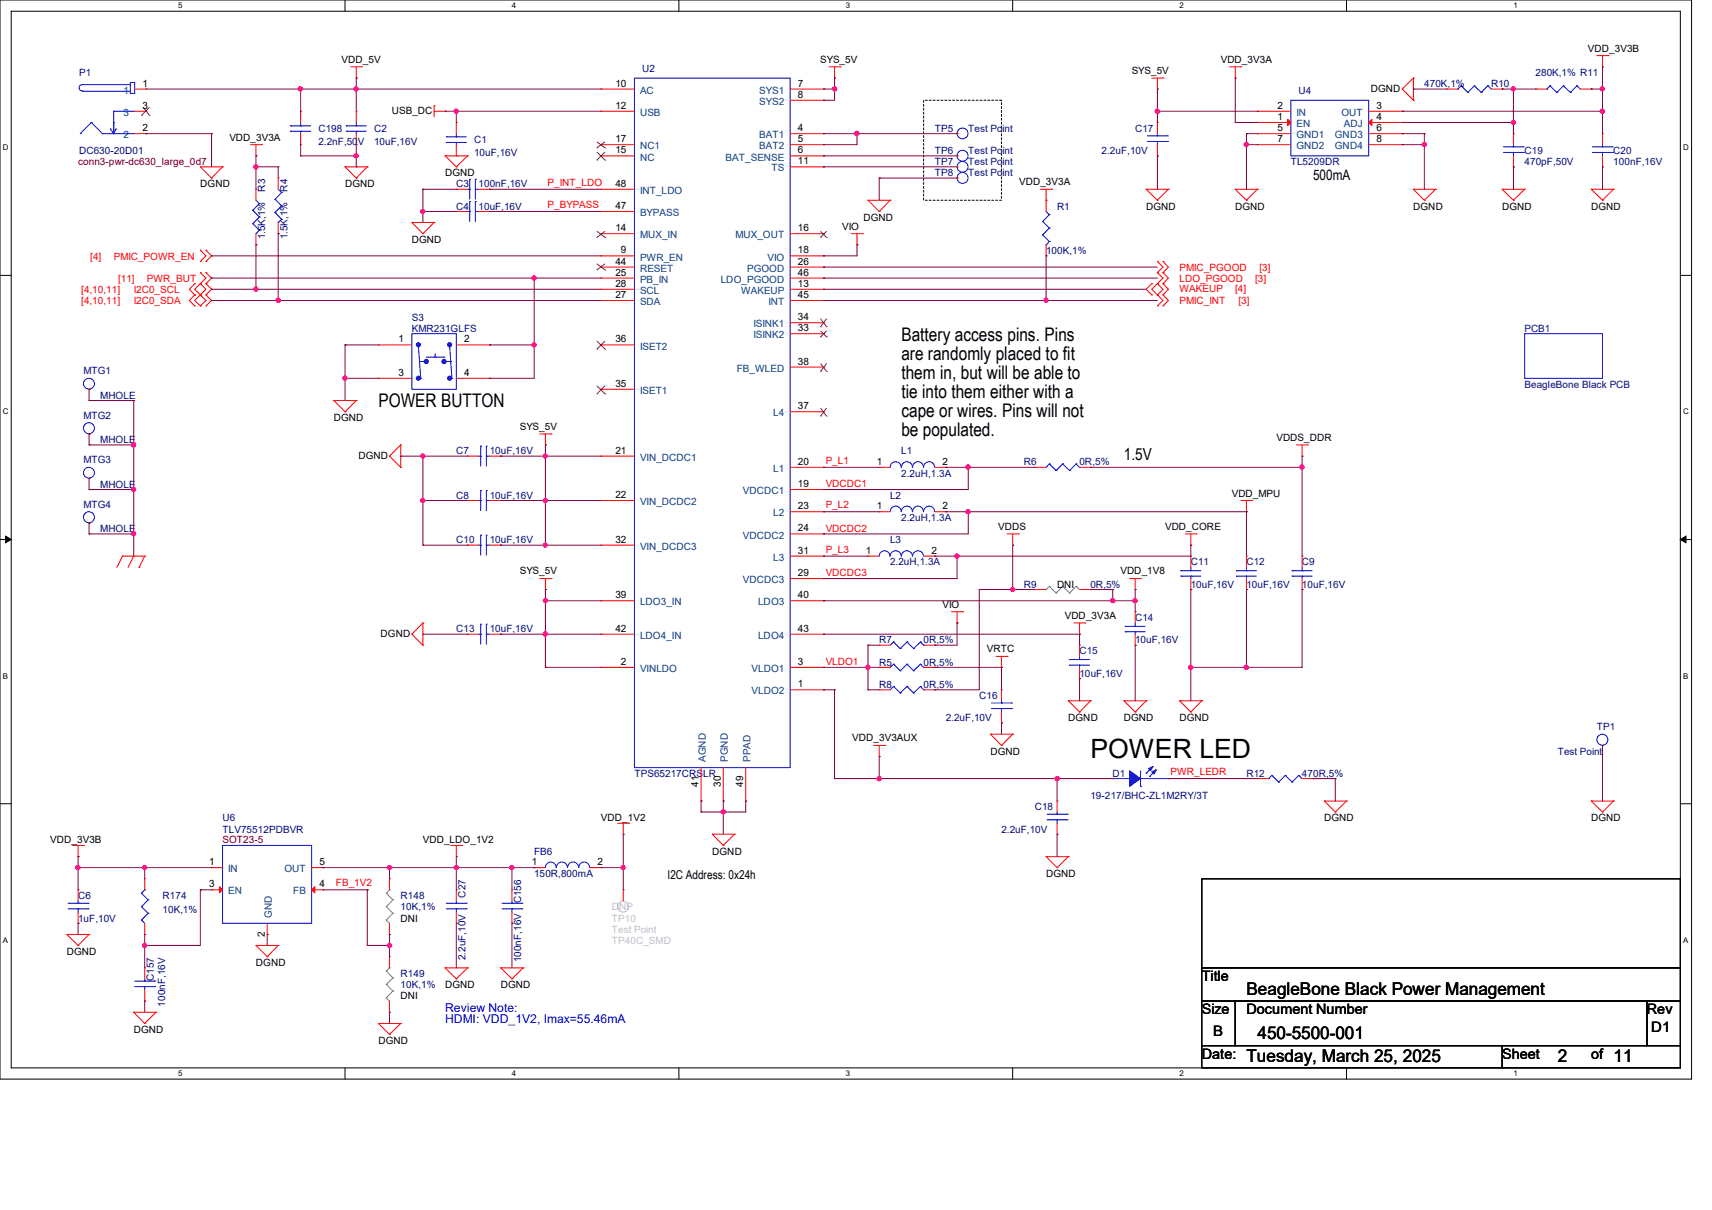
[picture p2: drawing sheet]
<svg xmlns="http://www.w3.org/2000/svg" width="297mm" height="210mm" viewBox="0 0 297 210" stroke-linecap="round" stroke-linejoin="round" font-family="sans-serif">
<defs><g id="words">
<text font-size="4.6" x="189.2" y="131.6">POWER LED</text>
<g font-size="3.3">
<text x="156.4" y="59.1">Battery access pins. Pins</text>
<text x="156.4" y="62.4">are randomly placed to fit</text>
<text x="156.4" y="65.7">them in, but will be able to</text>
<text x="65.7" y="70.7">POWER BUTTON</text>
<text x="156.4" y="69">tie into them either with a</text>
<text x="156.4" y="72.3">cape or wires. Pins will not</text>
<text x="156.4" y="75.6">be populated.</text>
</g>
<g font-size="3">
<text x="216.2" y="172.6">BeagleBone Black Power Management</text>
<text x="216.2" y="184.2">Tuesday, March 25, 2025</text>
<text x="218.2" y="180.4">450-5500-001</text>
<text x="270.3" y="184.2">2</text>
<text x="279.9" y="184.2">11</text>
</g>
<text font-size="2.9" x="195" y="79.9">1.5V</text>
<g font-size="2.5">
<text x="227.8" y="31.3">500mA</text>
<text x="208.5" y="170.2">Title</text>
<text x="208.5" y="176">Size</text>
<text x="210.4" y="179.9">B</text>
<text x="216.2" y="176">Document Number</text>
<text x="285.7" y="176">Rev</text>
<text x="286.5" y="179.1">D1</text>
<text x="208.5" y="183.7">Date:</text>
<text x="260.6" y="183.7">Sheet</text>
<text x="276" y="183.7">of</text>
</g>
<text font-size="2.1" x="115.8" y="152.6">I2C Address: 0x24h</text>
<g font-size="2.1" fill="#00f">
<text x="77.2" y="177.6">HDMI: VDD_1V2, Imax=55.46mA</text>
<text x="77.2" y="175.7">Review Note:</text>
</g>
<g font-size="1.7">
<text x="59.3" y="10.9">VDD_5V</text>
<text x="142.3" y="10.9">SYS_5V</text>
<text x="211.8" y="10.9">VDD_3V3A</text>
<text x="275.5" y="9">VDD_3V3B</text>
<text x="24.7" y="15">1</text>
<text x="106.8" y="15">10</text>
<text x="138.4" y="15">7</text>
<text x="138.4" y="17">8</text>
<text x="196.3" y="12.8">SYS_5V</text>
<text x="237.8" y="15.9">DGND</text>
<text x="24.7" y="18.9">3</text>
<text x="24.7" y="22.8">2</text>
<text x="68" y="19.8">USB_DC</text>
<text x="106.8" y="18.9">12</text>
<text x="138.4" y="22.8">4</text>
<text x="221.6" y="18.9">2</text>
<text x="221.6" y="22.8">5</text>
<text x="221.6" y="20.8">1</text>
<text x="238.8" y="18.9">3</text>
<text x="238.8" y="20.8">4</text>
<text x="238.8" y="22.8">6</text>
<text x="39.8" y="24.4">VDD_3V3A</text>
<text x="106.8" y="26.6">15</text>
<text x="106.8" y="24.7">17</text>
<text x="138.4" y="24.7">5</text>
<text x="138.4" y="26.6">6</text>
<text x="138.4" y="28.5">11</text>
<text x="221.6" y="24.7">7</text>
<text x="238.8" y="24.7">8</text>
<text x="34.8" y="32.5">DGND</text>
<text x="59.9" y="32.5">DGND</text>
<text x="77.2" y="30.6">DGND</text>
<text x="106.8" y="32.4">48</text>
<text x="176.8" y="32.1">VDD_3V3A</text>
<text x="106.8" y="40.1">14</text>
<text x="106.8" y="36.3">47</text>
<text x="138.4" y="40.1">16</text>
<text x="146.1" y="39.8">VIO</text>
<text x="149.8" y="38.3">DGND</text>
<text x="198.8" y="36.4">DGND</text>
<text x="214.3" y="36.4">DGND</text>
<text x="245.2" y="36.4">DGND</text>
<text x="260.6" y="36.4">DGND</text>
<text x="276" y="36.4">DGND</text>
<text x="71.5" y="42.2">DGND</text>
<text x="106.8" y="45.9">44</text>
<text x="106.8" y="47.8">25</text>
<text x="107.7" y="44">9</text>
<text x="138.4" y="44">18</text>
<text x="138.4" y="45.9">26</text>
<text x="138.4" y="47.8">46</text>
<text x="106.8" y="49.8">28</text>
<text x="106.8" y="51.7">27</text>
<text x="138.4" y="49.8">13</text>
<text x="138.4" y="51.7">45</text>
<text x="69.1" y="59.4">1</text>
<text x="80.5" y="59.4">2</text>
<text x="106.8" y="59.4">36</text>
<text x="138.4" y="55.6">34</text>
<text x="138.4" y="57.5">33</text>
<text x="69.1" y="65.2">3</text>
<text x="80.5" y="65.2">4</text>
<text x="138.4" y="63.3">38</text>
<text x="106.8" y="67.1">35</text>
<text x="138.4" y="71">37</text>
<text x="57.9" y="73.1">DGND</text>
<text x="90.2" y="74.6">SYS_5V</text>
<text x="221.4" y="76.5">VDDS_DDR</text>
<text x="62.2" y="79.6">DGND</text>
<text x="106.8" y="78.7">21</text>
<text x="138.4" y="80.7">20</text>
<text x="152.1" y="80.7">1</text>
<text x="163.5" y="80.7">2</text>
<text x="106.8" y="86.4">22</text>
<text x="138.4" y="84.5">19</text>
<text x="138.4" y="88.4">23</text>
<text x="152.1" y="88.4">1</text>
<text x="163.5" y="88.4">2</text>
<text x="213.7" y="86.2">VDD_MPU</text>
<text x="106.8" y="94.2">32</text>
<text x="138.4" y="92.2">24</text>
<text x="173.2" y="91.9">VDDS</text>
<text x="202.1" y="91.9">VDD_CORE</text>
<text x="90.2" y="99.7">SYS_5V</text>
<text x="138.4" y="96.1">31</text>
<text x="138.4" y="100">29</text>
<text x="150.2" y="96.1">1</text>
<text x="161.6" y="96.1">2</text>
<text x="194.4" y="99.7">VDD_1V8</text>
<text x="106.8" y="103.8">39</text>
<text x="138.4" y="103.8">40</text>
<text x="163.5" y="105.5">VIO</text>
<text x="183.4" y="102">DNI</text>
<text x="184.7" y="107.4">VDD_3V3A</text>
<text x="66" y="110.5">DGND</text>
<text x="106.8" y="109.6">42</text>
<text x="138.4" y="109.6">43</text>
<text x="171.2" y="113.2">VRTC</text>
<text x="107.7" y="115.4">2</text>
<text x="138.4" y="115.4">3</text>
<text x="138.4" y="119.3">1</text>
<text x="185.3" y="125.2">DGND</text>
<text x="195" y="125.2">DGND</text>
<text x="204.6" y="125.2">DGND</text>
<text x="147.9" y="128.7">VDD_3V3AUX</text>
<text x="171.8" y="131">DGND</text>
<text x="121.2" y="136.5" transform="rotate(-90 121.2 136.5)">41</text>
<text x="125.1" y="136.5" transform="rotate(-90 125.1 136.5)">30</text>
<text x="128.9" y="136.5" transform="rotate(-90 128.9 136.5)">49</text>
<text x="104.3" y="142.5">VDD_1V2</text>
<text x="229.7" y="142.5">DGND</text>
<text x="276" y="142.5">DGND</text>
<text x="8.7" y="146.4">VDD_3V3B</text>
<text x="73.4" y="146.4">VDD_LDO_1V2</text>
<text x="123.6" y="148.3">DGND</text>
<text x="36.3" y="150.2">1</text>
<text x="36.3" y="154">3</text>
<text x="55.4" y="154">4</text>
<text x="55.4" y="150.2">5</text>
<text x="92.3" y="150.2">1</text>
<text x="103.7" y="150.2">2</text>
<text x="181.5" y="152.2">DGND</text>
<text x="69.5" y="159.9">DNI</text>
<text x="11.6" y="165.7">DGND</text>
<text x="44.4" y="167.6">DGND</text>
<text x="45.9" y="162.6" transform="rotate(-90 45.9 162.6)">2</text>
<text x="69.5" y="173.4">DNI</text>
<text x="77.2" y="171.5">DGND</text>
<text x="86.9" y="171.5">DGND</text>
<text x="23.2" y="179.2">DGND</text>
<text x="65.7" y="181.1">DGND</text>
</g>
<g font-size="1.7" fill="#000080">
<text x="13.7" y="13.2">P1</text>
<text x="111.4" y="12.4">U2</text>
<text x="225.3" y="16.3">U4</text>
<text x="247.1" y="15.2">470K,1%</text>
<text x="258.7" y="15.2">R10</text>
<text x="266.4" y="13.2">280K,1% R11</text>
<text x="55.2" y="22.9">C198</text>
<text x="64.9" y="22.9">C2</text>
<text x="162.2" y="22.9">TP5</text>
<text x="168" y="22.9">Test Point</text>
<text x="196.9" y="22.9">C17</text>
<text x="13.7" y="26.7">DC630-20D01</text>
<text x="55.2" y="25.2">2.2nF,50V</text>
<text x="64.9" y="25.2">10uF,16V</text>
<text x="82.2" y="24.8">C1</text>
<text x="82.2" y="27.1">10uF,16V</text>
<text x="162.2" y="26.7">TP6</text>
<text x="162.2" y="28.7">TP7</text>
<text x="168" y="26.7">Test Point</text>
<text x="168" y="28.7">Test Point</text>
<text x="191.1" y="26.7">2.2uF,10V</text>
<text x="223.9" y="28.7">TL5209DR</text>
<text x="264.5" y="26.7">C19</text>
<text x="264.5" y="28.7">470pF,50V</text>
<text x="279.9" y="26.7">C20</text>
<text x="279.9" y="28.7">100nF,16V</text>
<text x="46" y="33.2" transform="rotate(-90 46 33.2)">R3</text>
<text x="49.9" y="33.2" transform="rotate(-90 49.9 33.2)">R4</text>
<text x="79.2" y="32.5">C3</text>
<text x="83" y="32.5">100nF,16V</text>
<text x="162.2" y="30.6">TP8</text>
<text x="168" y="30.6">Test Point</text>
<text x="46" y="41.5" transform="rotate(-90 46 41.5)">1.5K,1%</text>
<text x="49.9" y="41.5" transform="rotate(-90 49.9 41.5)">1.5K,1%</text>
<text x="79.2" y="36.4">C4</text>
<text x="83" y="36.4">10uF,16V</text>
<text x="183.4" y="36.4">R1</text>
<text x="181.5" y="44.1">100K,1%</text>
<text x="71.5" y="55.7">S3</text>
<text x="71.5" y="57.6">KMR231GLFS</text>
<text x="264.5" y="57.6">PCB1</text>
<text x="14.5" y="64.9">MTG1</text>
<text x="17.4" y="69.2">MHOLE</text>
<text x="264.5" y="67.3">BeagleBone Black PCB</text>
<text x="14.5" y="72.6">MTG2</text>
<text x="17.4" y="76.9">MHOLE</text>
<text x="14.5" y="80.4">MTG3</text>
<text x="79.2" y="78.8">C7</text>
<text x="85" y="78.8">10uF,16V</text>
<text x="156.4" y="78.8">L1</text>
<text x="156.4" y="82.7">2.2uH,1.3A</text>
<text x="177.6" y="80.8">R6</text>
<text x="187.3" y="80.8">0R,5%</text>
<text x="14.5" y="88.1">MTG4</text>
<text x="17.4" y="84.6">MHOLE</text>
<text x="79.2" y="86.6">C8</text>
<text x="85" y="86.6">10uF,16V</text>
<text x="154.4" y="86.6">L2</text>
<text x="17.4" y="92.4">MHOLE</text>
<text x="79.2" y="94.3">C10</text>
<text x="85" y="94.3">10uF,16V</text>
<text x="154.4" y="94.3">L3</text>
<text x="156.4" y="90.4">2.2uH,1.3A</text>
<text x="154.4" y="98.1">2.2uH,1.3A</text>
<text x="206.6" y="98.1">C11</text>
<text x="216.2" y="98.1">C12</text>
<text x="225.9" y="98.1">C9</text>
<text x="177.6" y="102">R9</text>
<text x="189.2" y="102">0R,5%</text>
<text x="196.9" y="107.8">C14</text>
<text x="206.6" y="102">10uF,16V</text>
<text x="216.2" y="102">10uF,16V</text>
<text x="225.9" y="102">10uF,16V</text>
<text x="79.2" y="109.7">C13</text>
<text x="85" y="109.7">10uF,16V</text>
<text x="152.5" y="111.7">R7</text>
<text x="160.2" y="111.7">0R,5%</text>
<text x="187.3" y="113.6">C15</text>
<text x="196.9" y="111.7">10uF,16V</text>
<text x="152.5" y="119.4">R8</text>
<text x="152.5" y="115.5">R5</text>
<text x="160.2" y="119.4">0R,5%</text>
<text x="160.2" y="115.5">0R,5%</text>
<text x="187.3" y="117.4">10uF,16V</text>
<text x="164.1" y="125.2">2.2uF,10V</text>
<text x="169.9" y="121.3">C16</text>
<text x="270.2" y="131">Test Point</text>
<text x="277" y="126.7">TP1</text>
<text x="110.1" y="134.8">TPS65217CRSLR</text>
<text x="193" y="134.8">D1</text>
<text x="216.2" y="134.8">R12</text>
<text x="225.9" y="134.8">470R,5%</text>
<text x="38.6" y="142.5">U6</text>
<text x="179.5" y="140.6">C18</text>
<text x="189.2" y="138.7">19-217/BHC-ZL1M2RY/3T</text>
<text x="38.6" y="144.5">TLV75512PDBVR</text>
<text x="92.7" y="148.3">FB6</text>
<text x="173.7" y="144.5">2.2uF,10V</text>
<text x="80.8" y="155.8" transform="rotate(-90 80.8 155.8)">C27</text>
<text x="92.7" y="152.2">150R,800mA</text>
<text x="13.5" y="156">C6</text>
<text x="13.5" y="159.9">1uF,10V</text>
<text x="28.2" y="156">R174</text>
<text x="28.2" y="158.4">10K,1%</text>
<text x="69.5" y="156">R148</text>
<text x="69.5" y="158">10K,1%</text>
<text x="90.4" y="156.8" transform="rotate(-90 90.4 156.8)">C156</text>
<text x="80.8" y="166.6" transform="rotate(-90 80.8 166.6)">2.2uF,10V</text>
<text x="90.4" y="167" transform="rotate(-90 90.4 167)">100nF,16V</text>
<text x="26.7" y="170.3" transform="rotate(-90 26.7 170.3)">C157</text>
<text x="69.5" y="169.6">R149</text>
<text x="69.5" y="171.5">10K,1%</text>
<text x="28.7" y="174.7" transform="rotate(-90 28.7 174.7)">100nF,16V</text>
</g>
<g font-size="1.7" fill="#004080">
<text x="21.4" y="16.3">1</text>
<text x="111" y="16.3">AC</text>
<text x="131.7" y="16.3">SYS1</text>
<text x="21.4" y="20.1">3</text>
<text x="111" y="20.1">USB</text>
<text x="131.7" y="18.2">SYS2</text>
<text x="224.9" y="20.1">IN</text>
<text x="224.9" y="22.1">EN</text>
<text x="232.7" y="20.1">OUT</text>
<text x="233.1" y="22.1">ADJ</text>
<text x="21.4" y="24">2</text>
<text x="111" y="27.9">NC</text>
<text x="111" y="25.9">NC1</text>
<text x="125.9" y="27.9">BAT_SENSE</text>
<text x="131.7" y="24">BAT1</text>
<text x="131.7" y="25.9">BAT2</text>
<text x="133.8" y="29.8">TS</text>
<text x="224.9" y="24">GND1</text>
<text x="224.9" y="25.9">GND2</text>
<text x="231.6" y="24">GND3</text>
<text x="231.6" y="25.9">GND4</text>
<text x="111" y="33.7">INT_LDO</text>
<text x="111" y="41.4">MUX_IN</text>
<text x="111" y="37.5">BYPASS</text>
<text x="127.6" y="41.4">MUX_OUT</text>
<text x="111" y="45.2">PWR_EN</text>
<text x="111" y="47.2">RESET</text>
<text x="129.6" y="47.2">PGOOD</text>
<text x="133.2" y="45.2">VIO</text>
<text x="111" y="49.1">PB_IN</text>
<text x="111" y="51">SCL</text>
<text x="111" y="53">SDA</text>
<text x="125" y="49.1">LDO_PGOOD</text>
<text x="128.6" y="51">WAKEUP</text>
<text x="133.3" y="53">INT</text>
<text x="130.7" y="56.8">ISINK1</text>
<text x="130.7" y="58.7">ISINK2</text>
<text x="111" y="60.7">ISET2</text>
<text x="127.8" y="64.5">FB_WLED</text>
<text x="111" y="68.4">ISET1</text>
<text x="134.1" y="72.3">L4</text>
<text x="111" y="80">VIN_DCDC1</text>
<text x="134.1" y="81.9">L1</text>
<text x="111" y="87.7">VIN_DCDC2</text>
<text x="128.9" y="85.8">VDCDC1</text>
<text x="134.1" y="89.6">L2</text>
<text x="111" y="95.4">VIN_DCDC3</text>
<text x="128.9" y="93.5">VDCDC2</text>
<text x="128.9" y="101.2">VDCDC3</text>
<text x="134.1" y="97.3">L3</text>
<text x="111" y="105.1">LDO3_IN</text>
<text x="131.5" y="105.1">LDO3</text>
<text x="111" y="110.9">LDO4_IN</text>
<text x="131.5" y="110.9">LDO4</text>
<text x="111" y="116.6">VINLDO</text>
<text x="130.4" y="116.6">VLDO1</text>
<text x="130.4" y="120.5">VLDO2</text>
<text x="122.4" y="132.3" transform="rotate(-90 122.4 132.3)">AGND</text>
<text x="126.3" y="132.3" transform="rotate(-90 126.3 132.3)">PGND</text>
<text x="130.2" y="132.3" transform="rotate(-90 130.2 132.3)">PPAD</text>
<text x="39.6" y="151.4">IN</text>
<text x="39.6" y="155.2">EN</text>
<text x="49.4" y="151.4">OUT</text>
<text x="50.9" y="155.2">FB</text>
<text x="47.2" y="159.3" transform="rotate(-90 47.2 159.3)">GND</text>
</g>
<g font-size="1.7" fill="#800000">
<text x="13.5" y="28.7">conn3-pwr-dc630_large_0d7</text>
<text x="38.6" y="146.4">SOT23-5</text>
</g>
<g font-size="1.7" fill="#f00">
<text x="95" y="32.3">P_INT_LDO</text>
<text x="95" y="36.1">P_BYPASS</text>
<text x="15.7" y="45">[4]</text>
<text x="19.7" y="45">PMIC_POWR_EN</text>
<text x="204.6" y="47">PMIC_PGOOD</text>
<text x="218.5" y="47">[3]</text>
<text x="14.1" y="50.8">[4,10,11]</text>
<text x="14.1" y="52.8">[4,10,11]</text>
<text x="20.5" y="48.9">[11]</text>
<text x="23.2" y="50.8">I2C0_SCL</text>
<text x="23.2" y="52.8">I2C0_SDA</text>
<text x="25.5" y="48.9">PWR_BUT</text>
<text x="204.6" y="52.8">PMIC_INT</text>
<text x="204.6" y="50.7">WAKEUP</text>
<text x="204.6" y="48.9">LDO_PGOOD</text>
<text x="214.3" y="50.7">[4]</text>
<text x="214.9" y="52.8">[3]</text>
<text x="217.7" y="48.9">[3]</text>
<text x="143.2" y="80.5">P_L1</text>
<text x="143.2" y="88.2">P_L2</text>
<text x="143.2" y="84.6">VDCDC1</text>
<text x="143.2" y="95.9">P_L3</text>
<text x="143.2" y="92.3">VDCDC2</text>
<text x="143.2" y="100">VDCDC3</text>
<text x="143.2" y="115.4">VLDO1</text>
<text x="203.1" y="134.5">PWR_LEDR</text>
<text x="58.3" y="153.8">FB_1V2</text>
</g>
<g font-size="1.7" fill="#c0c0c0">
<text x="106.2" y="159.9">TP10</text>
<text x="106.2" y="161.8">Test Point</text>
<text x="106.2" y="158">DNP</text>
<text x="106.2" y="163.8">TP40C_SMD</text>
</g>
<g font-size="1.4">
<text x="30.9" y="1.4">5</text>
<text x="88.8" y="1.4">4</text>
<text x="146.7" y="1.4">3</text>
<text x="204.6" y="1.4">2</text>
<text x="262.6" y="1.4">1</text>
<text x=".5" y="26.1">D</text>
<text x="292" y="26.1">D</text>
<text x=".5" y="71.9">C</text>
<text x="292" y="71.9">C</text>
<text x=".5" y="117.8">B</text>
<text x="292" y="117.8">B</text>
<text x=".5" y="163.6">A</text>
<text x="292" y="163.6">A</text>
<text x="30.9" y="186.8">5</text>
<text x="88.8" y="186.8">4</text>
<text x="146.7" y="186.8">3</text>
<text x="204.6" y="186.8">2</text>
<text x="262.6" y="186.8">1</text>
</g>
</g></defs>
<path d="M0 0h293.5v187.3h-293.5zM1.9 1.9h289.6v183.4h-289.6z" fill="none" stroke="#000" stroke-width=".17"/>
<g fill="#fff">
<path d="M30.9 .2h.8v1.5h-.8z"/>
<path d="M30.9 185.5h.8v1.6h-.8z"/>
</g>
<path d="M59.9 0v1.9M59.9 185.3v2" fill="none" stroke="#000" stroke-width=".17"/>
<g fill="#fff">
<path d="M88.8 .2h.8v1.5h-.8z"/>
<path d="M88.8 185.5h.8v1.6h-.8z"/>
</g>
<path d="M117.8 0v1.9M117.8 185.3v2" fill="none" stroke="#000" stroke-width=".17"/>
<g fill="#fff">
<path d="M146.7 .2h.8v1.5h-.8z"/>
<path d="M146.7 185.5h.8v1.6h-.8z"/>
</g>
<path d="M175.7 0v1.9M175.7 185.3v2" fill="none" stroke="#000" stroke-width=".17"/>
<g fill="#fff">
<path d="M204.6 .2h.8v1.5h-.8z"/>
<path d="M204.6 185.5h.8v1.6h-.8z"/>
</g>
<path d="M233.6 0v1.9M233.6 185.3v2" fill="none" stroke="#000" stroke-width=".17"/>
<g fill="#fff">
<path d="M262.6 .2h.7v1.5h-.7z"/>
<path d="M262.6 185.5h.7v1.6h-.7z"/>
<path d="M.5 24.8h1v1.6h-1z"/>
<path d="M292 24.8h1v1.6h-1z"/>
<path d="M.5 70.7h1v1.5h-1z"/>
<path d="M292 70.7h1v1.5h-1z"/>
</g>
<path d="M0 47.8h1.9M291.5 47.8h2" fill="none" stroke="#000" stroke-width=".17"/>
<g fill="#fff">
<path d="M.5 116.5h.9v1.6h-.9z"/>
<path d="M292 116.5h.9v1.6h-.9z"/>
</g>
<path d="M0 93.6h1.9M291.5 93.6h2" fill="none" stroke="#000" stroke-width=".17"/>
<path d="M1 93l.9 .6-.9 .6zM291.5 93.6l1-.6v1.2z" fill="#000" stroke="#000" stroke-width=".17"/>
<g fill="#fff">
<path d="M.5 162.4h.9v1.5h-.9z"/>
<path d="M292 162.4h.9v1.5h-.9z"/>
</g>
<path d="M0 139.5h1.9M291.5 139.5h2M208.5 152.5h83v15.5h-83zM208.5 168h83v5.7h-83zM208.5 173.7h5.8v7.8h-5.8zM214.3 173.7h71.4v7.8h-71.4zM285.7 173.7h5.8v7.8h-5.8zM208.5 181.5h52.1v3.8h-52.1zM260.6 181.5h30.9v3.8h-30.9z" fill="none" stroke="#000" stroke-width=".17"/>
<path d="M160.2 17.4h13.5v17.4h-13.5z" fill="none" stroke="#000" stroke-width=".17" stroke-dasharray=".3 .3"/>
<g fill="none" stroke="#f00" stroke-width=".17">
<path d="M23.4 19.3h1.9M23.4 15.5h1.9M25.3 15.5h.1M25.3 19.3h.1M52.2 19.3h.1M52.2 19.3v2M60.8 11.6h1.9M61.8 13.5h.1M61.8 19.3h.1M61.8 11.6v1.9M61.8 19.3v2M62.7 11.6h.1"/>
<path d="M75.3 18.4h.1M75.3 19.3h1.9M75.3 18.4v1.9M77.2 19.3h.1M104.3 15.5h.1M104.3 19.3h.1M104.3 19.3h5.8M104.3 15.5h5.8M137.1 15.5h5.8M137.1 17.4h5.8M142.9 15.5h.1M142.9 17.4h.1"/>
<path d="M143.8 11.6h2M144.8 13.5h.1M144.8 11.6v1.9M145.8 11.6h.1M199.8 13.5h2M200.8 15.5h.1M200.8 13.5v2M201.8 13.5h.1M213.3 11.6h2M214.3 13.5h.1M214.3 11.6v1.9M215.3 11.6h.1"/>
<path d="M218.1 19.3h.1M218.1 19.3h5.8M237.4 19.3h5.8M243.2 15.5h.1M243.2 19.3h.1M243.2 15.5l2 1.9M245.2 17.4h.1M245.2 13.5h.1M245.2 13.5v3.9M245.2 13.5l-2 2M251 15.5h.1M251 15.5h1.9"/>
<path d="M258.7 15.5h1.9M260.6 15.5h.1M266.4 15.5h.1M266.4 15.5h2M274.2 15.5h1.9M276.1 15.5h.1M277 9.7h2M278 11.6h.1M278 9.7v1.9M279 9.7h.1M23.4 23.2h1.9M25.3 23.2h.1"/>
<path d="M34.8 29h.1M34.8 29h3.8M34.8 29l1.9 1.9M36.7 30.9h.1M38.6 29h.1M38.6 29l-1.9 1.9M43.4 25.1h2M44.4 27.1h.1M44.4 32.9h.1M44.4 25.1v2M44.4 32.9v1.9M45.4 25.1h.1"/>
<path d="M48.3 30.9h.1M48.3 30.9v2M48.3 38.6v2M52.2 25.1h.1M52.2 23.2v1.9M59.9 29h.1M59.9 29h3.8M59.9 29l1.9 1.9M61.8 30.9h.1M61.8 25.1h.1M61.8 23.2v1.9M63.7 29h.1"/>
<path d="M63.7 29l-1.9 1.9M71.5 38.6h.1M71.5 38.6h3.8M71.5 38.6l1.9 2M75.3 38.6h.1M75.3 38.6l-1.9 2M77.2 27.1h.1M77.2 27.1h3.9M77.2 27.1l2 1.9M79.2 29h.1M79.2 32.9h.1M79.2 27.1h.1"/>
<path d="M79.2 21.3h.1M79.2 36.7h.1M79.2 32.9h1.9M79.2 21.3v1.9M79.2 25.1v2M79.2 36.7h1.9M81.1 27.1h.1M81.1 27.1l-1.9 1.9M83 32.9h2M83 36.7h2M85 32.9h.1M85 36.7h.1"/>
<path d="M104.3 32.9h.1M104.3 36.7h.1M104.3 27.1h.1M104.3 25.1h.1M104.3 27.1h5.8M104.3 25.1h5.8M104.3 32.9h5.8M104.3 36.7h5.8M137.1 27.1h5.8M137.1 25.1h5.8M137.1 29h5.8M137.1 23.2h5.8"/>
<path d="M142.9 23.2h.1M142.9 25.1h.1M142.9 27.1h.1M142.9 29h.1M150.6 34.8h.1M150.6 34.8h3.8M150.6 34.8l1.9 1.9M152.5 36.7h.1M154.4 34.8h.1M154.4 34.8l-1.9 1.9M166 23.2h.1M166 27.1h.1"/>
<path d="M166 29h.1M166 30.9h.1M180.5 32.9h2M181.5 34.8h.1M181.5 32.9v3.8M182.5 32.9h.1M198.8 32.9h.1M198.8 32.9h3.9M198.8 32.9l2 1.9M200.8 34.8h.1M200.8 21.3h.1M200.8 27.1h.1"/>
<path d="M200.8 21.3v1.9M200.8 25.1v2M202.7 32.9h.1M202.7 32.9l-1.9 1.9M214.3 32.9h.1M214.3 32.9h3.8M214.3 32.9l1.9 1.9M216.2 34.8h.1M218.1 32.9h.1M218.1 23.2h.1M218.1 21.3h.1M218.1 25.1h.1"/>
<path d="M218.1 25.1h5.8M218.1 32.9l-1.9 1.9M218.1 23.2h5.8M218.1 21.3h5.8M237.4 25.1h5.8M237.4 23.2h5.8M237.4 21.3h5.8M243.2 21.3h.1M243.2 23.2h.1M243.2 25.1h.1M245.2 32.9h.1M245.2 32.9h3.8"/>
<path d="M245.2 32.9l1.9 1.9M247.1 34.8h.1M249 32.9h.1M249 32.9l-1.9 1.9M260.6 32.9h.1M260.6 32.9h3.9M260.6 32.9l2 1.9M262.6 34.8h.1M262.6 23.2h.1M262.6 29h.1M262.6 23.2v1.9M262.6 27.1v1.9"/>
<path d="M264.5 32.9h.1M264.5 32.9l-1.9 1.9M276.1 32.9h.1M276.1 32.9h3.8M276.1 32.9l1.9 1.9M278 34.8h.1M278 23.2h.1M278 29h.1M278 23.2v1.9M278 27.1v1.9M279.9 32.9h.1M279.9 32.9l-1.9 1.9"/>
<path d="M33.8 49.2h.1M33.8 51.2h.1M33.8 53.1h.1M33.8 49.2l-.9 1 .9 1M33.8 51.2l-.9 1 .9 .9M34.8 49.2h.1M34.8 47.3h.1M34.8 45.4h.1M34.8 43.4h.1M34.8 51.2h.1M34.8 53.1h.1M34.8 47.3l.9 1-1.9 1.9 1.9 2-.9 .9"/>
<path d="M34.8 43.4l.9 1-.9 1M34.8 49.2l.9 1-1.9 2 1 .9M35.7 47.3h.1M35.7 49.2h.1M35.7 43.4h.1M35.7 45.4h.1M35.7 51.2h.1M35.7 53.1h.1M35.7 47.3l1 1-1 .9M35.7 43.4l1 1-1 1M35.7 49.2l1 1-1 1M35.7 51.2l1 1-1 .9"/>
<path d="M44.4 42.5h.1M44.4 40.6v1.9M48.3 40.6h.1M65.7 59.9h.1M65.7 59.9h5.8M73.4 40.6h.1M79.2 59.9h5.8M85 59.9h.1M104.3 40.6h.1M104.3 44.4h.1M104.3 46.4h.1M104.3 48.3h.1"/>
<path d="M104.3 50.2h.1M104.3 52.2h.1M104.3 59.9h.1M104.3 40.6h5.8M104.3 59.9h5.8M104.3 44.4h5.8M104.3 46.4h5.8M104.3 48.3h5.8M104.3 50.2h5.8M104.3 52.2h5.8M137.1 40.6h5.8M137.1 44.4h5.8"/>
<path d="M137.1 46.4h5.8M137.1 48.3h5.8M137.1 50.2h5.8M137.1 52.2h5.8M137.1 56h5.8M137.1 57.9h5.8M142.9 40.6h.1M142.9 56h.1M142.9 57.9h.1M142.9 44.4h.1M142.9 46.4h.1M142.9 48.3h.1"/>
<path d="M142.9 50.2h.1M142.9 52.2h.1M147.7 40.6h1.9M148.7 42.5h.1M148.7 40.6v1.9M149.6 40.6h.1M181.5 44.4h.1M181.5 42.5v1.9M199.8 51.2h.1M199.8 49.2h.1M199.8 49.2l-1 1 1 1M200.8 51.2h.1"/>
<path d="M200.8 53.1h.1M200.8 49.2h.1M200.8 45.4h.1M200.8 47.3h.1M200.8 47.3l1 1-2 1.9 2 2-1 .9M200.8 49.2l1 1-1 1M200.8 45.4l1 1-1 .9M201.8 51.2h.1M201.8 53.1h.1M201.8 49.2h.1M201.8 45.4h.1M201.8 47.3h.1"/>
<path d="M201.8 51.2l.9 1-.9 .9M201.8 49.2l.9 1-.9 1M201.8 45.4l.9 1-.9 .9M201.8 47.3l.9 1-.9 .9M15.5 75.3h.1M15.5 67.6h.1M57.9 69.5h.1M57.9 69.5h3.9M57.9 69.5l2 2M59.9 71.5h.1M61.8 69.5h.1M61.8 69.5l-1.9 2"/>
<path d="M65.7 65.7h.1M65.7 65.7h5.8M67.6 79.2h.1M67.6 79.2l1.9 1.9M69.5 77.2h.1M69.5 77.2v3.9M69.5 77.2l-1.9 2M79.2 65.7h5.8M81.1 79.2h.1M81.1 79.2h1.9M85 65.7h.1M85 79.2h1.9"/>
<path d="M86.9 79.2h.1M93.6 75.3h2M94.6 77.2h.1M94.6 75.3v1.9M95.6 75.3h.1M104.3 67.6h.1M104.3 79.2h.1M104.3 79.2h5.8M104.3 67.6h5.8M137.1 71.5h5.8M137.1 63.7h5.8M142.9 71.5h.1"/>
<path d="M142.9 63.7h.1M224.9 77.2h1.9M225.9 79.2h.1M225.9 77.2v2M226.8 77.2h.1M15.5 83h.1M15.5 90.8h.1M21.3 96.5h.1M21.3 96.5l-1 2M21.3 96.5h3.8M23.2 96.5h.1M23.2 96.5l-1 2"/>
<path d="M24.1 98.5h.1M25.1 96.5h.1M25.1 96.5l-1 2M69.5 81.1h.1M81.1 86.9h.1M81.1 94.6h.1M81.1 86.9h1.9M81.1 94.6h1.9M85 86.9h1.9M85 94.6h1.9M86.9 86.9h.1M86.9 94.6h.1"/>
<path d="M104.3 86.9h.1M104.3 94.6h.1M104.3 86.9h5.8M104.3 94.6h5.8M137.1 96.5h5.8M137.1 92.7h5.8M137.1 81.1h5.8M137.1 85h5.8M137.1 88.8h5.8M142.9 81.1h.1M142.9 85h.1M142.9 88.8h.1"/>
<path d="M142.9 92.7h.1M142.9 96.5h.1M150.6 96.5h.1M150.6 96.5h1.9M152.5 88.8h.1M152.5 81.1h.1M152.5 81.1h1.9M152.5 88.8h1.9M160.2 96.5h2M162.2 96.5h.1M162.2 81.1h1.9M162.2 88.8h1.9"/>
<path d="M164.1 88.8h.1M164.1 81.1h.1M174.7 92.7h2M175.7 94.6h.1M175.7 92.7v1.9M176.7 92.7h.1M179.5 81.1h.1M179.5 81.1h2M187.3 81.1h1.9M189.2 81.1h.1M205.6 92.7h1.9M206.6 94.6h.1"/>
<path d="M206.6 96.5h.1M206.6 92.7v1.9M206.6 96.5v2M207.5 92.7h.1M215.3 86.9h1.9M216.2 88.8h.1M216.2 96.5h.1M216.2 86.9v1.9M216.2 96.5v2M217.2 86.9h.1M225.9 96.5h.1M225.9 96.5v2"/>
<path d="M71.5 110.1h.1M71.5 110.1l1.9 1.9M73.4 112h.1M73.4 108.1h.1M73.4 108.1v3.9M73.4 108.1l-1.9 2M81.1 110.1h.1M81.1 110.1h1.9M85 110.1h1.9M86.9 110.1h.1M93.6 100.4h2M94.6 102.3h.1"/>
<path d="M94.6 100.4v1.9M95.6 100.4h.1M104.3 104.3h.1M104.3 110.1h.1M104.3 115.8h.1M104.3 110.1h5.8M104.3 115.8h5.8M104.3 104.3h5.8M137.1 100.4h5.8M137.1 119.7h5.8M137.1 110.1h5.8M137.1 115.8h5.8"/>
<path d="M137.1 104.3h5.8M142.9 100.4h.1M142.9 104.3h.1M142.9 110.1h.1M142.9 115.8h.1M142.9 119.7h.1M152.5 112h.1M152.5 119.7h.1M152.5 115.8h.1M152.5 112h1.9M152.5 119.7h1.9M152.5 115.8h1.9"/>
<path d="M160.2 112h2M160.2 119.7h2M160.2 115.8h2M162.2 112h.1M162.2 119.7h.1M162.2 115.8h.1M165.1 106.2h1.9M166 108.1h.1M166 106.2v1.9M167 106.2h.1M172.8 113.9h1.9M173.7 115.8h.1"/>
<path d="M173.7 119.7h.1M173.7 113.9v1.9M173.7 119.7v1.9M174.7 113.9h.1M179.5 102.3h.1M179.5 102.3h2M186.3 108.1h1.9M187.3 110.1h.1M187.3 117.8h.1M187.3 112h.1M187.3 108.1v2M187.3 112v1.9"/>
<path d="M187.3 115.8v2M187.3 102.3h1.9M188.2 108.1h.1M189.2 102.3h.1M196 100.4h1.9M196.9 102.3h.1M196.9 112h.1M196.9 106.2h.1M196.9 100.4v1.9M196.9 106.2v1.9M196.9 110.1v1.9M197.9 100.4h.1"/>
<path d="M206.6 102.3h.1M206.6 100.4v1.9M216.2 102.3h.1M216.2 100.4v1.9M225.9 102.3h.1M225.9 100.4v1.9M121.6 139h.1M121.6 133.2v5.8M125.5 139h.1M125.5 133.2v5.8M129.4 139h.1M129.4 133.2v5.8"/>
<path d="M151.6 129.4h1.9M152.5 131.3h.1M152.5 129.4v1.9M153.5 129.4h.1M171.8 127.4h.1M171.8 127.4h3.9M171.8 127.4l1.9 2M173.7 129.4h.1M173.7 125.5h.1M173.7 123.6v1.9M175.7 127.4h.1M175.7 127.4l-2 2"/>
<path d="M183.4 139h.1M183.4 139v1.9M185.3 121.6h.1M185.3 121.6h3.9M185.3 121.6l2 2M187.3 123.6h.1M189.2 121.6h.1M189.2 121.6l-1.9 2M193 135.1h.1M195 121.6h.1M195 121.6h3.8M195 121.6l1.9 2"/>
<path d="M196.9 123.6h.1M198.8 121.6h.1M198.8 121.6l-1.9 2M202.7 135.1h.1M204.6 121.6h.1M204.6 121.6h3.9M204.6 121.6l2 2M206.6 123.6h.1M208.5 121.6h.1M208.5 121.6l-1.9 2M218.1 135.1h.1M218.1 135.1h2"/>
<path d="M225.9 135.1h1.9M227.8 135.1h.1M229.7 139h.1M229.7 139h3.9M229.7 139l1.9 1.9M233.6 139h.1M233.6 139l-2 1.9M276.1 139h.1M276.1 139h3.8M276.1 139l1.9 1.9M278 129.4h.1M279.9 139h.1"/>
<path d="M279.9 139l-1.9 1.9M12.6 146.7h1.9M13.5 148.7h.1M13.5 154.4h.1M13.5 146.7v2M13.5 154.4v2M13.5 158.3v1.9M14.5 146.7h.1M25.1 152.5h.1M25.1 152.5v1.9M36.7 150.6h.1M36.7 154.4h.1"/>
<path d="M36.7 150.6h1.9M36.7 154.4h1.9M54.1 150.6h1.9M54.1 154.4h1.9M56 154.4h.1M56 150.6h.1M67.6 152.5h.1M67.6 152.5v1.9M78.2 146.7h1.9M79.2 148.7h.1M79.2 154.4h.1M79.2 146.7v2"/>
<path d="M79.2 154.4v2M79.2 158.3v1.9M80.1 146.7h.1M88.8 154.4h.1M88.8 154.4v2M88.8 158.3v1.9M92.7 150.6h.1M92.7 150.6h1.9M102.3 150.6h2M104.3 150.6h.1M107.1 142.9h2M108.1 144.8h.1"/>
<path d="M108.1 154.4h.1M108.1 142.9v1.9M108.1 154.4v2M109.1 142.9h.1M123.6 144.8h.1M123.6 144.8h3.8M123.6 144.8l1.9 1.9M125.5 146.7h.1M127.4 144.8h.1M127.4 144.8l-1.9 1.9M181.5 148.7h.1M181.5 148.7h3.8"/>
<path d="M181.5 148.7l1.9 1.9M183.4 150.6h.1M183.4 144.8h.1M183.4 142.9v1.9M185.3 148.7h.1M185.3 148.7l-1.9 1.9M231.6 140.9h.1M278 140.9h.1M11.6 162.2h.1M11.6 162.2h3.9M11.6 162.2l1.9 1.9M13.5 164.1h.1"/>
<path d="M13.5 160.2h.1M15.5 162.2h.1M15.5 162.2l-2 1.9M23.2 175.7h.1M23.2 175.7h3.9M23.2 175.7l1.9 1.9M25.1 177.6h.1M25.1 162.2h.1M25.1 168h.1M25.1 173.7h.1M25.1 160.2v2M25.1 168v1.9"/>
<path d="M25.1 171.8v1.9M27.1 175.7h.1M27.1 175.7l-2 1.9M44.4 164.1h.1M44.4 164.1h3.9M44.4 164.1l2 1.9M46.4 166h.1M46.4 162.2h.1M46.4 160.2v2M48.3 164.1h.1M48.3 164.1l-1.9 1.9M65.7 177.6h.1"/>
<path d="M65.7 177.6h3.8M65.7 177.6l1.9 1.9M67.6 179.5h.1M67.6 175.7h.1M67.6 166h.1M67.6 162.2h.1M67.6 160.2v2M67.6 166v2M67.6 173.7v2M69.5 177.6h.1M69.5 177.6l-1.9 1.9M77.2 168h.1"/>
<path d="M77.2 168h3.9M77.2 168l2 1.9M79.2 169.9h.1M79.2 160.2h.1M81.1 168h.1M81.1 168l-1.9 1.9M86.9 168h.1M86.9 168h3.9M86.9 168l1.9 1.9M88.8 169.9h.1M88.8 160.2h.1M90.8 168h.1"/>
<path d="M90.8 168l-2 1.9"/>
</g>
<g fill="none" stroke="#00f" stroke-width=".17">
<path d="M14.3 14.7h.1M14.3 15.8h.1M14.3 14.7a.55 .55 0 0 0-.6 .5 .55 .55 0 0 0 .6 .6M14.3 14.7h8.3M14.3 15.8h8.3M19.7 19.3h.1M19.7 19.3h3.7M19.7 19.3v3.9M22.6 14.3h.8v1.9h-.8zM110.1 13.5h27v119.7h-27zM223.9 17.4h13.5v9.7h-13.5zM252.9 15.5h.1"/>
<path d="M253.5 14.9h.1M253.5 14.9l1.1 1.1M253.5 14.9l-.6 .6M254.6 16h.1M255.8 14.9h.1M255.8 14.9l1.2 1.1M255.8 14.9l-1.2 1.1M257 16h.1M258.1 14.9h.1M258.1 14.9l.6 .6M258.1 14.9l-1.1 1.1M268.4 15.5h.1"/>
<path d="M268.9 14.9h.1M268.9 14.9l1.2 1.1M268.9 14.9l-.5 .6M270.1 16h.1M271.2 14.9h.1M271.2 14.9l1.2 1.1M271.2 14.9l-1.1 1.1M272.4 16h.1M273.6 14.9h.1M273.6 14.9l.6 .6M273.6 14.9l-1.2 1.1M13.9 23.2h.1"/>
<path d="M15.8 21.3h.1M15.8 21.3l2 1.9M15.8 21.3l-1.9 1.9M17.8 23.2h.1M17.8 23.2h5.6M19.1 22.4h.1M19.1 22.4l.6 .8M19.7 23.2h.1M19.7 21.3h.1M20.1 22.4h.1M20.1 22.4l-.4 .8M43.9 36.5h.1"/>
<path d="M43.9 38.8h.1M43.9 36.5l1.1 1.2M43.9 38.8l1.1 1.2M44.4 34.8l.6 .5M45 35.3h.1M45 37.7h.1M45 40h.1M45 35.3l-1.1 1.2M45 37.7l-1.1 1.1M45 40l-.6 .6M47.7 34.6h.1M47.7 36.9h.1"/>
<path d="M47.7 34.6l1.2 1.1M47.7 36.9l1.2 1.2M48.3 38.6h.1M48.3 32.9l.6 .5M48.9 33.4h.1M48.9 35.7h.1M48.9 38.1h.1M48.9 33.4l-1.2 1.2M48.9 35.7l-1.2 1.2M48.9 38.1l-.6 .5M50.4 21.8h.1M50.4 22.8h.1"/>
<path d="M50.4 21.8h3.5M50.4 22.8h3.5M52.2 22.8h.1M52.2 21.8h.1M52.2 21.3v.5M52.2 22.8v.4M60.1 21.8h.1M60.1 22.8h.1M60.1 21.8h3.4M60.1 22.8h3.4M61.8 22.8h.1M61.8 21.8h.1"/>
<path d="M61.8 21.3v.5M61.8 22.8v.4M77.4 23.7h.1M77.4 24.7h.1M77.4 23.7h3.5M77.4 24.7h3.5M79.2 24.7h.1M79.2 23.7h.1M79.2 23.2v.5M79.2 24.7v.4M81.1 32.9h.4M81.1 36.7h.4"/>
<path d="M81.5 32.9h.1M81.5 31.1h.1M81.5 36.7h.1M81.5 35h.1M81.5 31.1v3.5M81.5 35v3.4M82.5 31.1h.1M82.5 32.9h.1M82.5 35h.1M82.5 36.7h.1M82.5 32.9h.5M82.5 31.1v3.5"/>
<path d="M82.5 35v3.4M82.5 36.7h.5M180.9 38.4h.1M180.9 38.4l1.1 1.2M181.5 36.7l.5 .6M182 37.3h.1M182 39.6h.1M182 37.3l-1.1 1.1M182 39.6l-1.1 1.2M199.1 24.6h3.4M199.1 23.6h3.4M200.8 23.6h.1"/>
<path d="M200.8 24.6h.1M200.8 23.2v.4M200.8 24.6v.5M202.5 24.6h.1M202.5 23.6h.1M260.8 26.5h3.5M260.8 25.5h3.5M262.6 25.5h.1M262.6 26.5h.1M262.6 25.1v.4M262.6 26.5v.6M264.3 26.5h.1"/>
<path d="M264.3 25.5h.1M276.3 26.5h3.4M276.3 25.5h3.4M278 25.5h.1M278 26.5h.1M278 25.1v.4M278 26.5v.6M279.7 26.5h.1M279.7 25.5h.1M44.4 40.6h.1M71.5 57.9h7.7v9.7h-7.7zM180.9 40.8h.1"/>
<path d="M180.9 40.8l1.1 1.1M181.5 42.5h.1M182 41.9h.1M182 41.9l-.5 .6M264.5 57.9h13.5v7.8h-13.5zM72.6 60.2l.4 5.5M72.8 62.7h.9M73 65.7h.1M73.7 62.7h.1M74 62h3M75.5 62h.1M75.5 61.4v.6"/>
<path d="M77 62h.1M77.2 62.7h1M78 60.2l.4 5.5M78.2 62.7h.1M78.4 65.7h.1M83 79.2h.4M83.4 79.2h.1M83.4 77.4h.1M83.4 77.4v3.5M84.4 77.4h.1M84.4 79.2h.1M84.4 79.2h.6"/>
<path d="M84.4 77.4v3.5M83 86.9h.4M83 94.6h.4M83.4 86.9h.1M83.4 85.1h.1M83.4 94.6h.1M83.4 92.9h.1M83.4 85.1v3.5M83.4 92.9v3.5M84.4 85.1h.1M84.4 86.9h.1M84.4 92.9h.1"/>
<path d="M84.4 94.6h.1M84.4 85.1v3.5M84.4 92.9v3.5M84.4 86.9h.6M84.4 94.6h.6M152.5 96.5a.93 .93 0 0 1 1-.9 .93 .93 0 0 1 .9 .9M154.4 96.5a.95 .95 0 0 1 1-.9 .95 .95 0 0 1 .9 .9M154.4 88.8a.95 .95 0 0 1 1-1 .95 .95 0 0 1 .9 1M156.3 81.1a.95 .95 0 0 0-.9-1 .95 .95 0 0 0-1 1M156.4 96.5a.95 .95 0 0 1 .9-.9 .95 .95 0 0 1 1 .9M156.4 88.8a.95 .95 0 0 1 .9-1 .95 .95 0 0 1 1 1M158.3 81.1a.95 .95 0 0 0-1-1 .95 .95 0 0 0-.9 1"/>
<path d="M158.3 96.5a.93 .93 0 0 1 1-.9 .93 .93 0 0 1 .9 .9M158.3 88.8a.93 .93 0 0 1 1-1 .93 .93 0 0 1 .9 1 .97 .97 0 0 1 1-1 .97 .97 0 0 1 .9 1M162.1 81.1a.97 .97 0 0 0-.9-1 .97 .97 0 0 0-1 1 .93 .93 0 0 0-.9-1 .93 .93 0 0 0-1 1M182 80.5h.1M182 80.5l-.5 .6M182 80.5l1.2 1.2M183.2 81.7h.1M184.4 80.5h.1M184.4 80.5l-1.2 1.2M184.4 80.5l1.1 1.2M185.5 81.7h.1M186.7 80.5h.1"/>
<path d="M186.7 80.5l-1.2 1.2M186.7 80.5l.6 .6M187.3 81.1h.1M204.9 99.1h.1M204.9 100h.1M204.9 99.1h3.4M204.9 100h3.4M206.6 100h.1M206.6 99.1h.1M206.6 98.5v.6M206.6 100v.4M214.5 99.1h.1"/>
<path d="M214.5 100h.1M214.5 99.1h3.5M214.5 100h3.5M216.2 100h.1M216.2 99.1h.1M216.2 98.5v.6M216.2 100v.4M224.2 99.1h.1M224.2 100h.1M224.2 99.1h3.4M224.2 100h3.4M225.9 100h.1"/>
<path d="M225.9 99.1h.1M225.9 98.5v.6M225.9 100v.4M83 110.1h.4M83.4 110.1h.1M83.4 108.3h.1M83.4 108.3v3.5M84.4 108.3h.1M84.4 110.1h.1M84.4 108.3v3.5M84.4 110.1h.6M155 111.4h.1"/>
<path d="M155 119.1h.1M155 115.3h.1M155 111.4l-.6 .6M155 111.4l1.2 1.2M155 119.1l-.6 .6M155 119.1l1.2 1.2M155 115.3l-.6 .5M155 115.3l1.2 1.1M156.2 112.6h.1M156.2 116.4h.1M157.4 111.4h.1M157.4 119.1h.1"/>
<path d="M157.4 115.3h.1M157.4 111.4l-1.2 1.2M157.4 111.4l1.1 1.2M157.4 119.1l-1.2 1.2M157.4 119.1l1.1 1.2M157.4 115.3l-1.2 1.1M157.4 115.3l1.1 1.1M158.5 112.6h.1M158.5 116.4h.1M159.7 111.4h.1M159.7 119.1h.1M159.7 115.3h.1"/>
<path d="M159.7 111.4l-1.2 1.2M159.7 111.4l.5 .6M159.7 119.1l-1.2 1.2M159.7 119.1l.5 .6M159.7 115.3l-1.2 1.1M159.7 115.3l.5 .5M160.2 112h.1M160.2 119.7h.1M160.2 115.8h.1M185.5 114.5h.1M185.5 115.4h.1M185.5 114.5h3.5"/>
<path d="M185.5 115.4h3.5M187.3 115.4h.1M187.3 114.5h.1M187.3 113.9v.6M187.3 115.4v.4M195.2 108.7h.1M195.2 109.6h.1M195.2 108.7h3.5M195.2 109.6h3.5M196.9 109.6h.1M196.9 108.7h.1M196.9 108.1v.6"/>
<path d="M196.9 109.6v.5M156.2 120.3h.1M158.5 120.3h.1M172 123h3.5M172 122h3.5M173.7 122h.1M173.7 123h.1M173.7 121.6v.4M173.7 123v.6M175.5 123h.1M175.5 122h.1M193 135.1h9.7"/>
<path d="M197.9 135.1h.1M197.9 136.5h.1M197.9 133.8v2.7M198.8 134.2h.1M199.4 134.7h.1M200 133l-1.2 1.2M200.6 133.6l-1.2 1.1M202.7 135.1h.1M220.1 135.1h.1M220.6 134.6h.1M220.6 134.6l1.2 1.1M220.6 134.6l-.5 .5"/>
<path d="M221.8 135.7h.1M223 134.6h.1M223 134.6l1.2 1.1M223 134.6l-1.2 1.1M224.2 135.7h.1M225.3 134.6h.1M225.3 134.6l.6 .5M225.3 134.6l-1.1 1.1M11.8 157.7h3.5M11.8 156.8h3.5M13.5 156.8h.1M13.5 157.7h.1"/>
<path d="M13.5 156.4v.4M13.5 157.7v.6M15.3 157.7h.1M15.3 156.8h.1M24.6 159.7h.1M24.6 157.4h.1M24.6 155h.1M24.6 159.7l.5 .5M24.6 157.4l1.1 1.1M24.6 155l1.1 1.2M25.1 154.4h.1M25.1 154.4l-.5 .6"/>
<path d="M25.7 158.5h.1M25.7 156.2h.1M25.7 158.5l-1.1 1.2M25.7 156.2l-1.1 1.2M38.6 146.7h15.5v13.5h-15.5zM77.4 157.7h3.5M77.4 156.8h3.5M79.2 156.8h.1M79.2 157.7h.1M79.2 156.4v.4M79.2 157.7v.6M80.9 157.7h.1"/>
<path d="M80.9 156.8h.1M87.1 157.7h3.5M87.1 156.8h3.5M88.8 156.8h.1M88.8 157.7h.1M88.8 156.4v.4M88.8 157.7v.6M90.6 157.7h.1M90.6 156.8h.1M94.6 150.6a.93 .93 0 0 1 .9-1 .93 .93 0 0 1 1 1 .97 .97 0 0 1 1-1 .97 .97 0 0 1 .9 1M98.5 150.6a.95 .95 0 0 1 .9-1 .95 .95 0 0 1 1 1M100.4 150.6a.93 .93 0 0 1 .9-1 .93 .93 0 0 1 1 1"/>
<path d="M181.7 142.3h3.4M181.7 141.3h3.4M183.4 141.3h.1M183.4 142.3h.1M183.4 140.9v.4M183.4 142.3v.6M185.1 142.3h.1M185.1 141.3h.1M23.4 171.2h3.4M23.4 170.3h3.4M25.1 170.3h.1M25.1 171.2h.1"/>
<path d="M25.1 169.9v.4M25.1 171.2v.6M26.8 171.2h.1M26.8 170.3h.1"/>
<circle cx="167" cy="30.9" r=".95"/>
<circle cx="167" cy="27" r=".95"/>
<circle cx="167" cy="23.2" r=".94"/>
<circle cx="167" cy="29" r=".94"/>
<circle cx="15.4" cy="74.3" r=".95"/>
<circle cx="15.4" cy="66.6" r=".94"/>
<circle cx="15.4" cy="89.8" r=".95"/>
<circle cx="15.4" cy="82" r=".94"/>
<circle cx="278" cy="128.4" r=".95"/>
</g>
<g fill="#f00" stroke="#f00" stroke-width=".17">
<path d="M38.1 153.9l.5 .5-.5 .6z"/>
<path d="M54.6 153.9v1.1l-.5-.6z"/>
<path d="M223.4 20.7l.5 .6-.5 .5z"/>
<path d="M237.4 21.3l.6-.6v1.1z"/>
</g>
<circle cx="108.1" cy="157.3" r=".95" fill="none" stroke="#c0c0c0" stroke-width=".17"/>
<g fill="#00f" stroke="#00f" stroke-width=".17">
<path d="M199.8 134l.8-.4-.4 .8z" fill-rule="evenodd"/>
<path d="M199.2 133.4l.8-.4-.4 .8z" fill-rule="evenodd"/>
<path d="M196 133.8l1.9 1.3-1.9 1.4z" fill-rule="evenodd"/>
<circle cx="72.6" cy="59.8" r=".36"/>
<circle cx="72.6" cy="65.6" r=".36"/>
<circle cx="78" cy="65.6" r=".36"/>
<circle cx="78" cy="59.8" r=".36"/>
<circle cx="77" cy="62.7" r=".37"/>
<circle cx="73.9" cy="62.7" r=".37"/>
</g>
<g fill="none" stroke="#808080" stroke-width=".17">
<path d="M182 101.8h.1M182 101.8l-.5 .5M182 101.8l1.2 1.1M183.2 102.9h.1M184.4 101.8h.1M184.4 101.8l-1.2 1.1M184.4 101.8l1.1 1.1M185.5 102.9h.1M186.7 101.8h.1M186.7 101.8l-1.2 1.1M186.7 101.8l.6 .5M187.3 102.3h.1"/>
<path d="M67 159.7h.1M67 157.4h.1M67 155h.1M67 159.7l.6 .5M67 157.4l1.2 1.1M67 155l1.2 1.2M67.6 154.4h.1M67.6 154.4l-.6 .6M68.2 158.5h.1M68.2 156.2h.1M68.2 158.5l-1.2 1.2M68.2 156.2l-1.2 1.2"/>
<path d="M67 173.2h.1M67 170.9h.1M67 168.5h.1M67 173.2l.6 .5M67 170.9l1.2 1.1M67 168.5l1.2 1.2M67.6 168h.1M67.6 168l-.6 .5M68.2 172h.1M68.2 169.7h.1M68.2 172l-1.2 1.2M68.2 169.7l-1.2 1.2"/>
</g>
<g fill="none" stroke="#804000" stroke-width=".17">
<path d="M24.9 18.6l1 1.4M25.9 18.6l-1.4 1.4M24.5 20h.1M25.9 20h.1M103.5 27.8h.1M103.5 25.7h.1M103.5 26.4l1.5 1.4M103.5 24.6l1.5 1.1M105 27.8h.1M105 25.7h.1M105 26.4l-1.5 1.4M105 24.6l-1.5 1.1"/>
<path d="M103.5 41.2h.1M103.5 46.8h.1M103.5 40.1l1.5 1.1M103.5 45.8l1.5 1M103.5 59.2l1.5 1.4M105 41.2h.1M105 46.8h.1M105 40.1l-1.5 1.1M105 45.8l-1.5 1M105 59.2l-1.5 1.4M142.3 41.2h.1M142.3 56.7h.1"/>
<path d="M142.3 58.5h.1M142.3 40.1l1.1 1.1M142.3 55.3l1.1 1.4M142.3 57.4l1.1 1.1M143.4 41.2h.1M143.4 56.7h.1M143.4 58.5h.1M143.4 40.1l-1.1 1.1M143.4 55.3l-1.1 1.4M143.4 57.4l-1.1 1.1M103.5 68.4h.1M103.5 60.6h.1"/>
<path d="M103.5 66.9l1.5 1.5M105 68.4h.1M105 60.6h.1M105 66.9l-1.5 1.5M142.3 72.2h.1M142.3 64.5h.1M142.3 70.8l1.1 1.4M142.3 63.1l1.1 1.4M143.4 72.2h.1M143.4 64.5h.1M143.4 70.8l-1.1 1.4M143.4 63.1l-1.1 1.4"/>
</g>
<g fill="none" stroke="#800040" stroke-width=".17">
<path d="M25.3 15.5h79M52.2 15.5h.1M52.2 15.5v3.8M61.8 15.5h.1M61.8 13.5h.1M61.8 13.5v5.8M77.2 19.3h.1M77.2 19.3h27.1M79.2 19.3h.1M79.2 19.3v2M142.9 15.5h.1M142.9 17.4h.1"/>
<path d="M142.9 15.5h1.9M144.8 13.5h.1M144.8 15.5h.1M144.8 13.5v3.9h-1.9M200.8 19.3h.1M200.8 15.5h.1M200.8 19.3h17.3M200.8 15.5v5.8M214.3 13.5h.1M214.3 13.5v7.8M243.2 19.3h.1M243.2 19.3h34.8"/>
<path d="M245.2 15.5h.1M245.2 15.5h5.8M260.6 15.5h.1M260.6 15.5h5.8M262.6 15.5h.1M262.6 15.5v7.7M276.1 15.5h.1M276.1 15.5h1.9M278 15.5h.1M278 19.3h.1M278 11.6h.1M278 11.6v11.6"/>
<path d="M25.3 23.2h.1M25.3 23.2h11.4M36.7 23.2h.1M36.7 23.2v5.8M44.4 29h.1M44.4 27.1h.1M44.4 27.1v5.8M44.4 29h3.9M48.3 29h.1M48.3 29v1.9M52.2 27.1h.1M52.2 27.1h9.6"/>
<path d="M52.2 25.1v2M61.8 27.1h.1M61.8 29h.1M61.8 25.1v3.9M73.4 32.9h.1M73.4 36.7h.1M73.4 32.9h5.8M73.4 32.9v5.7M73.4 36.7h5.8M85 32.9h.1M85 36.7h.1M85 32.9h19.3"/>
<path d="M85 36.7h19.3M142.9 23.2h.1M142.9 25.1h.1M142.9 27.1h.1M142.9 29h.1M142.9 29h23.1M142.9 23.2h23.1M142.9 27.1h23.1M148.7 23.2h.1M148.7 23.2v1.9h-5.8M152.5 30.9h.1M152.5 30.9v3.9"/>
<path d="M152.5 30.9h13.5M200.8 27.1h.1M200.8 27.1v5.8M214.3 21.3h.1M214.3 21.3h3.8M216.2 23.2h.1M216.2 25.1h.1M216.2 23.2v9.7M216.2 23.2h1.9M216.2 25.1h1.9M243.2 23.2h.1M243.2 25.1h.1"/>
<path d="M243.2 21.3h.1M243.2 21.3h19.4M243.2 23.2h3.9M243.2 25.1h3.9M247.1 25.1h.1M247.1 23.2h.1M247.1 23.2v9.7M262.6 29h.1M262.6 21.3h.1M262.6 29v3.9M278 29h.1M278 29v3.9"/>
<path d="M36.7 44.4h.1M36.7 50.2h.1M36.7 52.2h.1M36.7 48.3h.1M36.7 44.4h67.6M36.7 48.3h67.6M36.7 50.2h67.6M36.7 52.2h67.6M44.4 42.5h.1M44.4 50.2h.1M44.4 42.5v7.7M48.3 40.6h.1"/>
<path d="M48.3 52.2h.1M48.3 40.6v11.6M59.9 59.9h.1M59.9 59.9h5.8M59.9 59.9v9.6M85 59.9h.1M85 59.9h7.7M92.7 48.3h.1M92.7 59.9h.1M92.7 48.3v17.4h-7.7M142.9 46.4h.1M142.9 50.2h.1"/>
<path d="M142.9 44.4h.1M142.9 48.3h.1M142.9 52.2h.1M142.9 48.3h57.9M142.9 50.2h55.9M142.9 52.2h57.9M142.9 46.4h57.9M148.7 42.5h.1M148.7 42.5v1.9h-5.8M181.5 44.4h.1M181.5 52.2h.1M181.5 44.4v7.8"/>
<path d="M15.5 69.5h.1M15.5 77.2h.1M15.5 67.6h.1M15.5 75.3h.1M15.5 69.5h7.7M15.5 77.2h7.7M15.5 67.6v1.9M15.5 75.3v1.9M23.2 69.5h.1M23.2 77.2h.1M23.2 69.5v27M59.9 65.7h.1"/>
<path d="M59.9 65.7h5.8M69.5 79.2h.1M69.5 79.2h11.6M73.4 79.2h.1M73.4 79.2v15.4M85 65.7h.1M86.9 79.2h.1M86.9 79.2h17.4M94.6 79.2h.1M94.6 77.2h.1M94.6 77.2v17.4M225.9 79.2h.1"/>
<path d="M225.9 79.2v17.3M15.5 85h.1M15.5 92.7h.1M15.5 83h.1M15.5 90.8h.1M15.5 85h7.7M15.5 92.7h7.7M15.5 83v2M15.5 90.8v1.9M23.2 92.7h.1M23.2 85h.1M73.4 86.9h.1"/>
<path d="M73.4 94.6h.1M73.4 94.6h7.7M73.4 86.9h7.7M86.9 86.9h.1M86.9 94.6h.1M86.9 94.6h17.4M86.9 86.9h17.4M94.6 94.6h.1M94.6 86.9h.1M142.9 81.1h.1M142.9 88.8h.1M142.9 96.5h.1"/>
<path d="M142.9 85h.1M142.9 92.7h.1M142.9 88.8h9.6M142.9 81.1h9.6M142.9 96.5h7.7M162.2 96.5h.1M164.1 88.8h.1M164.1 81.1h.1M164.1 88.8h52.1M164.1 81.1h15.4M166 96.5h.1M166 96.5v3.9h-23.1"/>
<path d="M168 81.1h.1M168 88.8h.1M168 81.1v3.9h-25.1M168 88.8v3.9h-25.1M175.7 94.6h.1M175.7 94.6v7.7M189.2 81.1h.1M189.2 81.1h36.7M206.6 94.6h.1M206.6 94.6v1.9h-44.4M216.2 88.8h.1M216.2 88.8v7.7"/>
<path d="M225.9 81.1h.1M73.4 110.1h.1M73.4 110.1h7.7M86.9 110.1h.1M86.9 110.1h17.4M94.6 115.8h.1M94.6 110.1h.1M94.6 104.3h.1M94.6 102.3h.1M94.6 115.8h9.7M94.6 102.3v13.5M94.6 104.3h9.7"/>
<path d="M142.9 119.7h.1M142.9 100.4h.1M142.9 110.1h.1M142.9 115.8h.1M142.9 104.3h.1M142.9 115.8h9.6M142.9 119.7h1.9M142.9 110.1h44.4M142.9 104.3h54M144.8 119.7h.1M144.8 119.7v15.4M150.6 119.7h.1"/>
<path d="M150.6 115.8h.1M150.6 112h.1M150.6 119.7h1.9M150.6 112v7.7M150.6 112h1.9M162.2 115.8h.1M162.2 112h.1M162.2 119.7h.1M162.2 115.8h11.5M166 108.1h.1M166 108.1v3.9h-3.8M169.9 102.3h.1"/>
<path d="M169.9 102.3v17.4h-7.7M169.9 102.3h9.6M173.7 115.8h.1M173.7 115.8v3.9M175.7 102.3h.1M187.3 110.1h.1M187.3 117.8h.1M187.3 110.1v1.9M187.3 117.8v3.8M189.2 102.3h.1M189.2 102.3h3.8M193 104.3h.1"/>
<path d="M193 102.3h.1M193 102.3v2M196.9 104.3h.1M196.9 102.3h.1M196.9 112h.1M196.9 102.3v3.9M196.9 112v9.6M206.6 102.3h.1M206.6 115.8h.1M206.6 102.3v19.3M216.2 115.8h.1M216.2 102.3h.1"/>
<path d="M216.2 102.3v13.5M225.9 102.3h.1M225.9 102.3v13.5h-19.3M121.6 139h.1M121.6 139v1.9M125.5 139h.1M125.5 139v5.8M129.4 139h.1M129.4 139v1.9h-7.8M144.8 135.1h.1M144.8 135.1h48.2M152.5 135.1h.1"/>
<path d="M152.5 131.3h.1M152.5 131.3v3.8M173.7 125.5h.1M173.7 125.5v1.9M183.4 135.1h.1M183.4 135.1v3.9M202.7 135.1h.1M202.7 135.1h15.4M227.8 135.1h.1M227.8 135.1h3.8M231.6 135.1h.1M231.6 135.1v3.9"/>
<path d="M278 129.4h.1M278 129.4v9.6M13.5 148.7h.1M13.5 150.6h.1M13.5 148.7v5.7M13.5 150.6h23.2M25.1 150.6h.1M25.1 150.6v1.9M34.8 154.4h.1M34.8 154.4h1.9M34.8 154.4v9.7h-9.7M56 150.6h.1"/>
<path d="M56 150.6h36.7M56 154.4h7.7M63.7 154.4h.1M63.7 154.4v9.7M67.6 150.6h.1M67.6 150.6v1.9M79.2 148.7h.1M79.2 150.6h.1M79.2 148.7v5.7M88.8 150.6h.1M88.8 150.6v3.8M92.7 150.6h.1"/>
<path d="M104.3 150.6h3.8M108.1 144.8h.1M108.1 150.6h.1M108.1 144.8v9.6M121.6 140.9h.1M125.5 140.9h.1M183.4 144.8h.1M183.4 144.8v3.9M13.5 160.2h.1M13.5 160.2v2M25.1 162.2h.1M25.1 164.1h.1"/>
<path d="M25.1 173.7h.1M25.1 162.2v5.8M25.1 173.7v2M46.4 162.2h.1M46.4 162.2v1.9M63.7 164.1h.1M63.7 164.1h3.9M67.6 162.2h.1M67.6 164.1h.1M67.6 175.7h.1M67.6 162.2v3.8M67.6 175.7v1.9"/>
<path d="M79.2 160.2h.1M79.2 160.2v7.8M88.8 160.2h.1M88.8 160.2v7.8"/>
</g>
<g fill="#f0f" stroke="#f0f" stroke-width=".17">
<circle cx="23.2" cy="92.6" r=".37"/>
<circle cx="23.2" cy="77.2" r=".38"/>
<circle cx="23.2" cy="84.9" r=".37"/>
<circle cx="278" cy="19.3" r=".37"/>
<circle cx="278" cy="15.4" r=".36"/>
<circle cx="79.1" cy="19.3" r=".37"/>
<circle cx="61.8" cy="27" r=".37"/>
<circle cx="94.6" cy="110" r=".37"/>
<circle cx="94.6" cy="104.2" r=".36"/>
<circle cx="94.6" cy="86.9" r=".37"/>
<circle cx="94.6" cy="94.6" r=".36"/>
<circle cx="73.3" cy="79.1" r=".36"/>
<circle cx="73.3" cy="86.9" r=".37"/>
<circle cx="44.4" cy="50.2" r=".36"/>
<circle cx="48.3" cy="52.1" r=".38"/>
<circle cx="216.2" cy="115.8" r=".38"/>
<circle cx="61.8" cy="15.4" r=".37"/>
<circle cx="94.6" cy="79.1" r=".36"/>
<circle cx="125.5" cy="140.9" r=".37"/>
<circle cx="206.5" cy="115.8" r=".38"/>
<circle cx="44.4" cy="29" r=".37"/>
<circle cx="73.3" cy="36.7" r=".36"/>
<circle cx="144.8" cy="15.4" r=".37"/>
<circle cx="225.8" cy="81.1" r=".38"/>
<circle cx="167.9" cy="81.1" r=".38"/>
<circle cx="167.9" cy="88.8" r=".37"/>
<circle cx="200.8" cy="19.3" r=".37"/>
<circle cx="183.4" cy="135.1" r=".38"/>
<circle cx="216.2" cy="25.1" r=".37"/>
<circle cx="247.1" cy="25.1" r=".36"/>
<circle cx="262.5" cy="21.2" r=".36"/>
<circle cx="262.5" cy="15.4" r=".36"/>
<circle cx="52.1" cy="15.4" r=".37"/>
<circle cx="196.9" cy="104.2" r=".37"/>
<circle cx="166" cy="96.5" r=".37"/>
<circle cx="150.5" cy="115.8" r=".37"/>
<circle cx="175.7" cy="102.3" r=".36"/>
<circle cx="193" cy="104.2" r=".37"/>
<circle cx="152.5" cy="135.1" r=".37"/>
<circle cx="148.6" cy="23.2" r=".38"/>
<circle cx="181.5" cy="52.1" r=".37"/>
<circle cx="59.8" cy="65.6" r=".36"/>
<circle cx="92.6" cy="48.3" r=".37"/>
<circle cx="92.6" cy="59.8" r=".36"/>
<circle cx="13.5" cy="150.6" r=".37"/>
<circle cx="25.1" cy="150.6" r=".36"/>
<circle cx="79.1" cy="150.6" r=".36"/>
<circle cx="67.6" cy="150.6" r=".37"/>
<circle cx="88.8" cy="150.6" r=".36"/>
<circle cx="108.1" cy="150.6" r=".36"/>
<circle cx="25.1" cy="164.1" r=".37"/>
<circle cx="67.6" cy="164.1" r=".38"/>
</g>
<use href="#words"/>
</svg>
